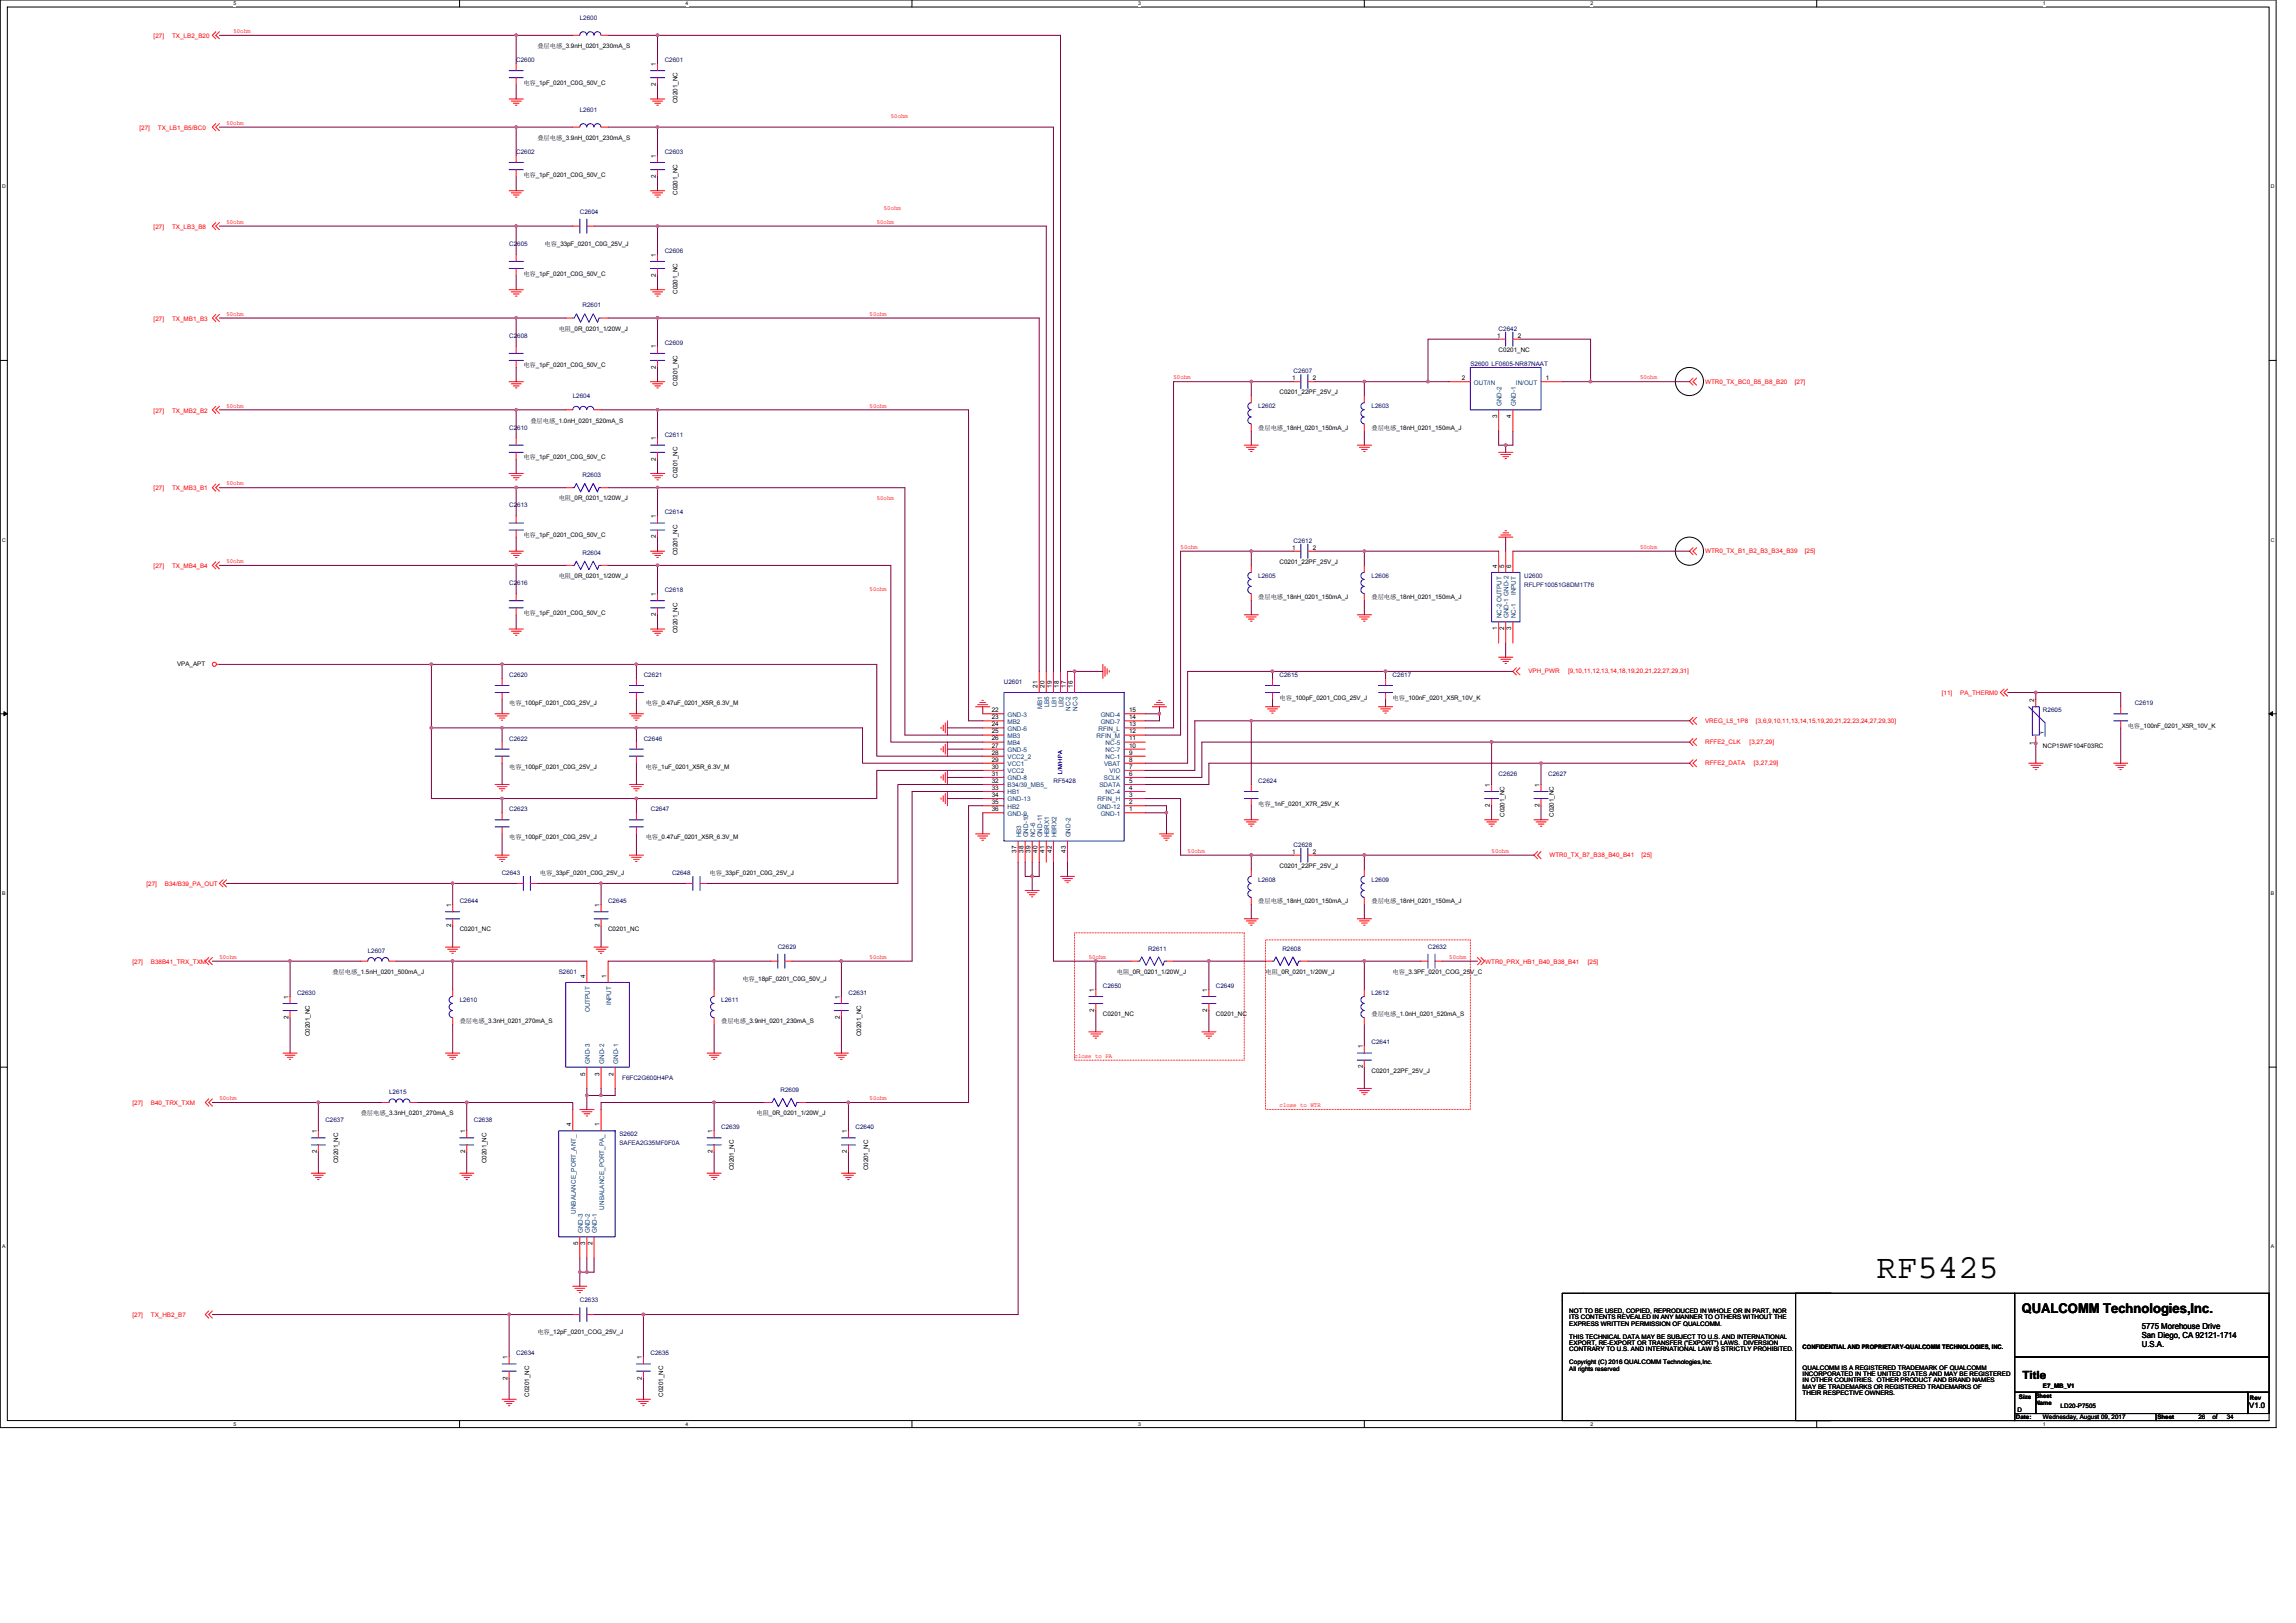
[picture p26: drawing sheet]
<svg xmlns="http://www.w3.org/2000/svg" width="297mm" height="210mm" viewBox="0 0 297 210" stroke-linecap="round" stroke-linejoin="round" font-family="sans-serif">
<defs><g id="words">
<text font-size="4.4" x="242.8" y="165.3">RF5425</text>
<text font-size="1.7" x="261.6" y="169.9">QUALCOMM Technologies,Inc.</text>
<text font-size="1.5" x="261.6" y="178.4">Title</text>
<g font-size="1.1">
<text x="277.1" y="172">5775 Morehouse Drive</text>
<text x="277.1" y="173.1">San Diego, CA 92121-1714</text>
<text x="277.1" y="174.2">U.S.A.</text>
</g>
<text font-size="1" x="291" y="182.2">V1.0</text>
<g font-size=".8" fill="#f00">
<text x="19.9" y="4.9">[27]</text>
<text x="22.3" y="4.9">TX_LB2_B20</text>
<text x="30.2" y="4.3">50ohm</text>
<text x="18.1" y="16.8">[27]</text>
<text x="20.4" y="16.8">TX_LB1_B5/BC0</text>
<text x="29.3" y="16.2">50ohm</text>
<text x="115.2" y="15.3">50ohm</text>
<text x="19.9" y="29.6">[27]</text>
<text x="22.3" y="29.6">TX_LB3_B8</text>
<text x="29.3" y="29">50ohm</text>
<text x="113.4" y="29">50ohm</text>
<text x="114.3" y="27.2">50ohm</text>
<text x="19.9" y="41.5">[27]</text>
<text x="22.3" y="41.5">TX_MB1_B3</text>
<text x="29.3" y="40.9">50ohm</text>
<text x="112.5" y="40.9">50ohm</text>
<text x="19.9" y="53.4">[27]</text>
<text x="22.3" y="53.4">TX_MB2_B2</text>
<text x="29.3" y="52.7">50ohm</text>
<text x="112.5" y="52.7">50ohm</text>
<text x="151.8" y="49.1">50ohm</text>
<text x="212.2" y="49.1">50ohm</text>
<text x="220.6" y="49.6">WTR0_TX_BC0_B5_B8_B20</text>
<text x="232.2" y="49.6">[27]</text>
<text x="19.9" y="63.4">[27]</text>
<text x="22.3" y="63.4">TX_MB3_B1</text>
<text x="29.3" y="62.8">50ohm</text>
<text x="113.4" y="64.6">50ohm</text>
<text x="152.7" y="71">50ohm</text>
<text x="212.2" y="71">50ohm</text>
<text x="220.6" y="71.6">WTR0_TX_B1_B2_B3_B34_B39</text>
<text x="233.5" y="71.6">[25]</text>
<text x="19.9" y="73.5">[27]</text>
<text x="22.3" y="73.5">TX_MB4_B4</text>
<text x="29.3" y="72.9">50ohm</text>
<text x="112.5" y="76.5">50ohm</text>
<text x="197.7" y="87.1">VPH_PWR</text>
<text x="202.9" y="87.1">[9,10,11,12,13,14,18,19,20,21,22,27,29,31]</text>
<text x="251.2" y="90">[11]</text>
<text x="253.6" y="90">PA_THERM0</text>
<text x="220.6" y="93.5">VREG_L5_1P8</text>
<text x="227.2" y="93.5">[3,6,9,10,11,13,14,15,19,20,21,22,23,24,27,29,30]</text>
<text x="220.6" y="96.3">RFFE2_CLK</text>
<text x="220.6" y="99">RFFE2_DATA</text>
<text x="226.4" y="96.3">[3,27,29]</text>
<text x="226.9" y="99">[3,27,29]</text>
<text x="153.6" y="110.4">50ohm</text>
<text x="193" y="110.4">50ohm</text>
<text x="200.5" y="110.9">WTR0_TX_B7_B38_B40_B41</text>
<text x="212.4" y="110.9">[25]</text>
<text x="19" y="114.7">[27]</text>
<text x="21.3" y="114.7">B34/B39_PA_OUT</text>
<text x="17.1" y="124.7">[27]</text>
<text x="19.5" y="124.7">B38B41_TRX_TXM</text>
<text x="28.4" y="124.1">50ohm</text>
<text x="112.5" y="124.1">50ohm</text>
<text x="140.9" y="124.1">50ohm</text>
<text x="187.5" y="124.1">50ohm</text>
<text x="192.1" y="124.7">WTR0_PRX_HB1_B40_B38_B41</text>
<text x="205.4" y="124.7">[25]</text>
<text x="139" y="136.9">close to PA</text>
<text x="17.1" y="143">[27]</text>
<text x="19.5" y="143">B40_TRX_TXM</text>
<text x="28.4" y="142.4">50ohm</text>
<text x="112.5" y="142.4">50ohm</text>
<text x="165.5" y="143.3">close to WTR</text>
<text x="17.1" y="170.4">[27]</text>
<text x="19.5" y="170.4">TX_HB2_B7</text>
</g>
<g font-size=".8" fill="#000080">
<text x="75" y="2.5">L2600</text>
<text x="66.8" y="8">C2600</text>
<text x="86" y="8">C2601</text>
<text x="75" y="14.4">L2601</text>
<text x="66.8" y="19.9">C2602</text>
<text x="86" y="19.9">C2603</text>
<text x="75" y="27.7">C2604</text>
<text x="65.9" y="31.8">C2605</text>
<text x="86" y="32.7">C2606</text>
<text x="75.4" y="39.8">R2601</text>
<text x="65.9" y="43.7">C2608</text>
<text x="86" y="44.6">C2609</text>
<text x="190.2" y="47.3">S2600 LF0605-NR87NAAT</text>
<text x="193.9" y="42.8">C2642</text>
<text x="74.1" y="51.5">L2604</text>
<text x="162.8" y="52.8">L2602</text>
<text x="167.4" y="48.3">C2607</text>
<text x="177.4" y="52.8">L2603</text>
<text x="65.9" y="55.6">C2610</text>
<text x="86" y="56.5">C2611</text>
<text x="65.9" y="65.6">C2613</text>
<text x="75.4" y="61.7">R2603</text>
<text x="75.4" y="71.8">R2604</text>
<text x="86" y="66.5">C2614</text>
<text x="167.4" y="70.2">C2612</text>
<text x="65.9" y="75.7">C2616</text>
<text x="86" y="76.6">C2618</text>
<text x="162.8" y="74.8">L2605</text>
<text x="177.4" y="74.8">L2606</text>
<text x="197.2" y="74.8">U2600</text>
<text x="197.2" y="75.9">RFLPF10051G8DM1T76</text>
<text x="65.9" y="87.6">C2620</text>
<text x="83.3" y="87.6">C2621</text>
<text x="129.9" y="88.5">U2601</text>
<text x="165.5" y="87.6">C2615</text>
<text x="180.2" y="87.6">C2617</text>
<text x="65.9" y="95.8">C2622</text>
<text x="83.3" y="95.8">C2646</text>
<text x="264.3" y="92.2">R2605</text>
<text x="276.2" y="91.2">C2619</text>
<text x="136.3" y="101.3">RF5428</text>
<text x="162.8" y="101.3">C2624</text>
<text x="193.9" y="100.4">C2626</text>
<text x="200.3" y="100.4">C2627</text>
<text x="65.9" y="105">C2623</text>
<text x="84.2" y="105">C2647</text>
<text x="64.9" y="113.2">C2643</text>
<text x="86.9" y="113.2">C2648</text>
<text x="167.4" y="109.5">C2628</text>
<text x="59.5" y="116.8">C2644</text>
<text x="78.7" y="116.8">C2645</text>
<text x="162.8" y="114.1">L2608</text>
<text x="177.4" y="114.1">L2609</text>
<text x="47.6" y="123.3">L2607</text>
<text x="72.3" y="126">S2601</text>
<text x="100.6" y="122.8">C2629</text>
<text x="148.5" y="123">R2611</text>
<text x="165.9" y="123">R2608</text>
<text x="184.7" y="122.8">C2632</text>
<text x="38.4" y="128.7">C2630</text>
<text x="59.5" y="129.6">L2610</text>
<text x="93.3" y="129.6">L2611</text>
<text x="109.8" y="128.7">C2631</text>
<text x="142.7" y="127.8">C2650</text>
<text x="157.3" y="127.8">C2649</text>
<text x="177.4" y="128.7">L2612</text>
<text x="177.4" y="135.1">C2641</text>
<text x="50.3" y="141.5">L2615</text>
<text x="80.5" y="139.7">F6FC2G600H4PA</text>
<text x="101" y="141.3">R2609</text>
<text x="42.1" y="145.2">C2637</text>
<text x="61.3" y="145.2">C2638</text>
<text x="80.1" y="147">S2602</text>
<text x="80.1" y="148.1">SAFEA2G35MF0F0A</text>
<text x="93.3" y="146.1">C2639</text>
<text x="110.7" y="146.1">C2640</text>
<text x="75" y="168.5">C2633</text>
<text x="66.8" y="175.4">C2634</text>
<text x="84.2" y="175.4">C2635</text>
</g>
<g font-size=".8">
<text x="67.7" y="11">电容_1pF_0201_C0G_50V_C</text>
<text x="69.5" y="6.2">叠层电感_3.9nH_0201_230mA_S</text>
<text x="84.9" y="11.1" transform="rotate(-90 84.9 11.1)">2</text>
<text x="84.9" y="8.5" transform="rotate(-90 84.9 8.5)">1</text>
<text x="87.6" y="13.4" transform="rotate(-90 87.6 13.4)">C0201_NC</text>
<text x="67.7" y="22.8">电容_1pF_0201_C0G_50V_C</text>
<text x="69.5" y="18.1">叠层电感_3.9nH_0201_230mA_S</text>
<text x="84.9" y="23" transform="rotate(-90 84.9 23)">2</text>
<text x="84.9" y="20.4" transform="rotate(-90 84.9 20.4)">1</text>
<text x="87.6" y="25.2" transform="rotate(-90 87.6 25.2)">C0201_NC</text>
<text x="67.7" y="35.6">电容_1pF_0201_C0G_50V_C</text>
<text x="70.4" y="31.8">电容_33pF_0201_C0G_25V_J</text>
<text x="84.9" y="35.8" transform="rotate(-90 84.9 35.8)">2</text>
<text x="84.9" y="33.2" transform="rotate(-90 84.9 33.2)">1</text>
<text x="87.6" y="38" transform="rotate(-90 87.6 38)">C0201_NC</text>
<text x="67.7" y="47.5">电容_1pF_0201_C0G_50V_C</text>
<text x="72.3" y="42.8">电阻_0R_0201_1/20W_J</text>
<text x="84.9" y="47.7" transform="rotate(-90 84.9 47.7)">2</text>
<text x="84.9" y="45.1" transform="rotate(-90 84.9 45.1)">1</text>
<text x="193.7" y="43.7">1</text>
<text x="193.9" y="45.5">C0201_NC</text>
<text x="196.4" y="43.7">2</text>
<text x="87.6" y="49.9" transform="rotate(-90 87.6 49.9)">C0201_NC</text>
<text x="165.5" y="51">C0201_22PF_25V_J</text>
<text x="167.2" y="49.2">1</text>
<text x="169.8" y="49.2">2</text>
<text x="189.1" y="49.2">2</text>
<text x="200" y="49.2">1</text>
<text x="67.7" y="59.4">电容_1pF_0201_C0G_50V_C</text>
<text x="68.6" y="54.7">叠层电感_1.0nH_0201_520mA_S</text>
<text x="84.9" y="59.6" transform="rotate(-90 84.9 59.6)">2</text>
<text x="84.9" y="57" transform="rotate(-90 84.9 57)">1</text>
<text x="162.8" y="55.6">叠层电感_18nH_0201_150mA_J</text>
<text x="177.4" y="55.6">叠层电感_18nH_0201_150mA_J</text>
<text x="193.7" y="54.1" transform="rotate(-90 193.7 54.1)">3</text>
<text x="195.5" y="54.1" transform="rotate(-90 195.5 54.1)">4</text>
<text x="72.3" y="64.7">电阻_0R_0201_1/20W_J</text>
<text x="87.6" y="61.8" transform="rotate(-90 87.6 61.8)">C0201_NC</text>
<text x="67.7" y="69.5">电容_1pF_0201_C0G_50V_C</text>
<text x="84.9" y="69.7" transform="rotate(-90 84.9 69.7)">2</text>
<text x="84.9" y="67" transform="rotate(-90 84.9 67)">1</text>
<text x="87.6" y="71.9" transform="rotate(-90 87.6 71.9)">C0201_NC</text>
<text x="167.2" y="71.1">1</text>
<text x="169.8" y="71.1">2</text>
<text x="72.3" y="74.8">电阻_0R_0201_1/20W_J</text>
<text x="84.9" y="77.1" transform="rotate(-90 84.9 77.1)">1</text>
<text x="162.8" y="77.5">叠层电感_18nH_0201_150mA_J</text>
<text x="165.5" y="73">C0201_22PF_25V_J</text>
<text x="177.4" y="77.5">叠层电感_18nH_0201_150mA_J</text>
<text x="193.7" y="73.4" transform="rotate(-90 193.7 73.4)">4</text>
<text x="194.6" y="73.4" transform="rotate(-90 194.6 73.4)">5</text>
<text x="195.5" y="73.4" transform="rotate(-90 195.5 73.4)">6</text>
<text x="67.7" y="79.5">电容_1pF_0201_C0G_50V_C</text>
<text x="84.9" y="79.7" transform="rotate(-90 84.9 79.7)">2</text>
<text x="87.6" y="81.9" transform="rotate(-90 87.6 81.9)">C0201_NC</text>
<text x="193.7" y="81.5" transform="rotate(-90 193.7 81.5)">1</text>
<text x="194.6" y="81.5" transform="rotate(-90 194.6 81.5)">2</text>
<text x="195.5" y="81.5" transform="rotate(-90 195.5 81.5)">3</text>
<text x="22.9" y="86.1">VPA_APT</text>
<text x="134.2" y="89" transform="rotate(-90 134.2 89)">21</text>
<text x="135.1" y="89" transform="rotate(-90 135.1 89)">20</text>
<text x="136.1" y="89" transform="rotate(-90 136.1 89)">19</text>
<text x="137" y="89" transform="rotate(-90 137 89)">18</text>
<text x="137.9" y="89" transform="rotate(-90 137.9 89)">17</text>
<text x="138.8" y="89" transform="rotate(-90 138.8 89)">16</text>
<text x="65.9" y="91.2">电容_100pF_0201_C0G_25V_J</text>
<text x="83.5" y="91.2">电容_0.47uF_0201_X5R_6.3V_M</text>
<text x="128.3" y="92.1">22</text>
<text x="128.3" y="93">23</text>
<text x="128.3" y="94">24</text>
<text x="128.3" y="94.9">25</text>
<text x="128.3" y="95.8">26</text>
<text x="146.1" y="95.8">11</text>
<text x="146.1" y="94">13</text>
<text x="146.1" y="93">14</text>
<text x="146.1" y="92.1">15</text>
<text x="146.1" y="94.9">12</text>
<text x="165.5" y="90.5">电容_100pF_0201_C0G_25V_J</text>
<text x="180.2" y="90.5">电容_100nF_0201_X5R_10V_K</text>
<text x="263.2" y="90.8" transform="rotate(-90 263.2 90.8)">2</text>
<text x="275.3" y="94.2">电容_100nF_0201_X5R_10V_K</text>
<text x="65.9" y="99.5">电容_100pF_0201_C0G_25V_J</text>
<text x="83.5" y="99.5">电容_1uF_0201_X5R_6.3V_M</text>
<text x="128.3" y="96.7">27</text>
<text x="128.3" y="97.6">28</text>
<text x="128.3" y="98.5">29</text>
<text x="128.3" y="99.5">30</text>
<text x="128.3" y="100.4">31</text>
<text x="128.3" y="101.3">32</text>
<text x="146.1" y="101.3">5</text>
<text x="146.1" y="97.6">9</text>
<text x="146.1" y="96.7">10</text>
<text x="146.1" y="98.5">8</text>
<text x="146.1" y="100.4">6</text>
<text x="146.1" y="99.5">7</text>
<text x="192.8" y="101.8" transform="rotate(-90 192.8 101.8)">1</text>
<text x="199.2" y="101.8" transform="rotate(-90 199.2 101.8)">1</text>
<text x="263.2" y="96.4" transform="rotate(-90 263.2 96.4)">1</text>
<text x="264.3" y="96.7">NCP15WF104F03RC</text>
<text x="128.3" y="102.2">33</text>
<text x="128.3" y="103.1">34</text>
<text x="128.3" y="104">35</text>
<text x="128.3" y="104.9">36</text>
<text x="146.1" y="103.1">3</text>
<text x="146.1" y="102.2">4</text>
<text x="146.1" y="104.9">1</text>
<text x="146.1" y="104">2</text>
<text x="162.8" y="104.2">电容_1nF_0201_X7R_25V_K</text>
<text x="192.8" y="104.4" transform="rotate(-90 192.8 104.4)">2</text>
<text x="194.6" y="105.7" transform="rotate(-90 194.6 105.7)">C0201_NC</text>
<text x="199.2" y="104.4" transform="rotate(-90 199.2 104.4)">2</text>
<text x="201" y="105.7" transform="rotate(-90 201 105.7)">C0201_NC</text>
<text x="65.9" y="108.6">电容_100pF_0201_C0G_25V_J</text>
<text x="69.8" y="113.2">电容_33pF_0201_C0G_25V_J</text>
<text x="83.5" y="108.6">电容_0.47uF_0201_X5R_6.3V_M</text>
<text x="91.8" y="113.2">电容_33pF_0201_C0G_25V_J</text>
<text x="131.5" y="110.3" transform="rotate(-90 131.5 110.3)">37</text>
<text x="132.4" y="110.3" transform="rotate(-90 132.4 110.3)">38</text>
<text x="133.3" y="110.3" transform="rotate(-90 133.3 110.3)">39</text>
<text x="134.2" y="110.3" transform="rotate(-90 134.2 110.3)">40</text>
<text x="135.1" y="110.3" transform="rotate(-90 135.1 110.3)">41</text>
<text x="136.1" y="110.3" transform="rotate(-90 136.1 110.3)">42</text>
<text x="137.9" y="110.3" transform="rotate(-90 137.9 110.3)">43</text>
<text x="165.5" y="112.3">C0201_22PF_25V_J</text>
<text x="167.2" y="110.4">1</text>
<text x="169.8" y="110.4">2</text>
<text x="58.4" y="120" transform="rotate(-90 58.4 120)">2</text>
<text x="58.4" y="117.3" transform="rotate(-90 58.4 117.3)">1</text>
<text x="77.6" y="120" transform="rotate(-90 77.6 120)">2</text>
<text x="77.6" y="117.3" transform="rotate(-90 77.6 117.3)">1</text>
<text x="162.8" y="116.8">叠层电感_18nH_0201_150mA_J</text>
<text x="177.4" y="116.8">叠层电感_18nH_0201_150mA_J</text>
<text x="43" y="126">叠层电感_1.5nH_0201_500mA_J</text>
<text x="59.5" y="120.5">C0201_NC</text>
<text x="78.7" y="120.5">C0201_NC</text>
<text x="144.5" y="126">电阻_0R_0201_1/20W_J</text>
<text x="163.7" y="126">电阻_0R_0201_1/20W_J</text>
<text x="180.2" y="126">电容_3.3PF_0201_COG_25V_C</text>
<text x="37.3" y="131.8" transform="rotate(-90 37.3 131.8)">2</text>
<text x="37.3" y="129.2" transform="rotate(-90 37.3 129.2)">1</text>
<text x="75.7" y="126.5" transform="rotate(-90 75.7 126.5)">4</text>
<text x="78.5" y="126.5" transform="rotate(-90 78.5 126.5)">1</text>
<text x="96.1" y="126.9">电容_18pF_0201_C0G_50V_J</text>
<text x="108.6" y="131.8" transform="rotate(-90 108.6 131.8)">2</text>
<text x="108.6" y="129.2" transform="rotate(-90 108.6 129.2)">1</text>
<text x="141.6" y="130.9" transform="rotate(-90 141.6 130.9)">2</text>
<text x="141.6" y="128.3" transform="rotate(-90 141.6 128.3)">1</text>
<text x="142.7" y="131.5">C0201_NC</text>
<text x="156.2" y="130.9" transform="rotate(-90 156.2 130.9)">2</text>
<text x="156.2" y="128.3" transform="rotate(-90 156.2 128.3)">1</text>
<text x="157.3" y="131.5">C0201_NC</text>
<text x="177.4" y="131.5">叠层电感_1.0nH_0201_520mA_S</text>
<text x="40.1" y="134" transform="rotate(-90 40.1 134)">C0201_NC</text>
<text x="59.5" y="132.4">叠层电感_3.3nH_0201_270mA_S</text>
<text x="93.3" y="132.4">叠层电感_3.9nH_0201_230mA_S</text>
<text x="111.4" y="134" transform="rotate(-90 111.4 134)">C0201_NC</text>
<text x="176.3" y="135.6" transform="rotate(-90 176.3 135.6)">1</text>
<text x="75.7" y="139.1" transform="rotate(-90 75.7 139.1)">5</text>
<text x="77.6" y="139.1" transform="rotate(-90 77.6 139.1)">3</text>
<text x="79.4" y="139.1" transform="rotate(-90 79.4 139.1)">2</text>
<text x="176.3" y="138.2" transform="rotate(-90 176.3 138.2)">2</text>
<text x="177.4" y="138.8">C0201_22PF_25V_J</text>
<text x="41" y="149.2" transform="rotate(-90 41 149.2)">2</text>
<text x="41" y="146.6" transform="rotate(-90 41 146.6)">1</text>
<text x="46.7" y="144.3">叠层电感_3.3nH_0201_270mA_S</text>
<text x="60.2" y="149.2" transform="rotate(-90 60.2 149.2)">2</text>
<text x="60.2" y="146.6" transform="rotate(-90 60.2 146.6)">1</text>
<text x="73.9" y="145.7" transform="rotate(-90 73.9 145.7)">4</text>
<text x="77.6" y="145.7" transform="rotate(-90 77.6 145.7)">1</text>
<text x="92.2" y="149.2" transform="rotate(-90 92.2 149.2)">2</text>
<text x="92.2" y="146.6" transform="rotate(-90 92.2 146.6)">1</text>
<text x="97.9" y="144.3">电阻_0R_0201_1/20W_J</text>
<text x="109.6" y="149.2" transform="rotate(-90 109.6 149.2)">2</text>
<text x="109.6" y="146.6" transform="rotate(-90 109.6 146.6)">1</text>
<text x="43.7" y="150.5" transform="rotate(-90 43.7 150.5)">C0201_NC</text>
<text x="62.9" y="150.5" transform="rotate(-90 62.9 150.5)">C0201_NC</text>
<text x="95" y="151.4" transform="rotate(-90 95 151.4)">C0201_NC</text>
<text x="112.3" y="151.4" transform="rotate(-90 112.3 151.4)">C0201_NC</text>
<text x="74.8" y="161.1" transform="rotate(-90 74.8 161.1)">5</text>
<text x="75.7" y="161.1" transform="rotate(-90 75.7 161.1)">3</text>
<text x="76.6" y="161.1" transform="rotate(-90 76.6 161.1)">2</text>
<text x="69.5" y="172.6">电容_12pF_0201_COG_25V_J</text>
<text x="203" y="169.9">NOT TO BE USED, COPIED, REPRODUCED IN WHOLE OR IN PART, NOR</text>
<text x="203" y="170.7">ITS CONTENTS REVEALED IN ANY MANNER TO OTHERS WITHOUT THE</text>
<text x="203" y="171.5">EXPRESS WRITTEN PERMISSION OF QUALCOMM.</text>
<text x="203" y="173.2">THIS TECHNICAL DATA MAY BE SUBJECT TO U.S. AND INTERNATIONAL</text>
<text x="65.7" y="178.5" transform="rotate(-90 65.7 178.5)">2</text>
<text x="65.7" y="175.8" transform="rotate(-90 65.7 175.8)">1</text>
<text x="83" y="178.5" transform="rotate(-90 83 178.5)">2</text>
<text x="83" y="175.8" transform="rotate(-90 83 175.8)">1</text>
<text x="203" y="174">EXPORT, RE-EXPORT OR TRANSFER (&quot;EXPORT&quot;) LAWS. DIVERSION</text>
<text x="203" y="174.8">CONTRARY TO U.S. AND INTERNATIONAL LAW IS STRICTLY PROHIBITED.</text>
<text x="203" y="176.5">Copyright (C) 2016 QUALCOMM Technologies,Inc.</text>
<text x="203" y="177.3">All rights reserved</text>
<text x="233.2" y="174.5">CONFIDENTIAL AND PROPRIETARY-QUALCOMM TECHNOLOGIES, INC.</text>
<text x="233.2" y="177.2">QUALCOMM IS A REGISTERED TRADEMARK OF QUALCOMM</text>
<text x="233.2" y="178">INCORPORATED IN THE UNITED STATES AND MAY BE REGISTERED</text>
<text x="233.2" y="178.8">IN OTHER COUNTRIES. OTHER PRODUCT AND BRAND NAMES</text>
<text x="233.2" y="179.7">MAY BE TRADEMARKS OR REGISTERED TRADEMARKS OF</text>
<text x="264.3" y="179.5">E7_MB_V1</text>
<text x="68.4" y="180.7" transform="rotate(-90 68.4 180.7)">C0201_NC</text>
<text x="85.8" y="180.7" transform="rotate(-90 85.8 180.7)">C0201_NC</text>
<text x="233.2" y="180.5">THEIR RESPECTIVE OWNERS.</text>
<text x="260.8" y="183.6">Date:</text>
<text x="261" y="182.7">D</text>
<text x="261.2" y="181">Size</text>
<text x="263.4" y="180.9">Sheet</text>
<text x="263.4" y="181.7">Name</text>
<text x="264.3" y="183.6">Wednesday, August 09, 2017</text>
<text x="266.6" y="182.2">LD20-P7505</text>
<text x="279.1" y="183.6">Sheet</text>
<text x="284.4" y="183.6">26</text>
<text x="286.2" y="183.6">of</text>
<text x="288.1" y="183.6">34</text>
<text x="291.1" y="181.1">Rev</text>
</g>
<g font-size=".8" fill="#004080">
<text x="190.7" y="49.8">OUT/IN</text>
<text x="194.3" y="52.6" transform="rotate(-90 194.3 52.6)">GND-2</text>
<text x="196.1" y="52.6" transform="rotate(-90 196.1 52.6)">GND-1</text>
<text x="196.1" y="49.8">IN/OUT</text>
<text x="196.1" y="77" transform="rotate(-90 196.1 77)">INPUT</text>
<text x="194.3" y="80" transform="rotate(-90 194.3 80)">NC-2 OUTPUT</text>
<text x="195.2" y="80" transform="rotate(-90 195.2 80)">GND-1 GND-2</text>
<text x="196.1" y="80" transform="rotate(-90 196.1 80)">NC-1</text>
<text x="130.3" y="92.7">GND-3</text>
<text x="130.3" y="93.6">MB2</text>
<text x="130.3" y="94.6">GND-6</text>
<text x="130.3" y="95.5">MB3</text>
<text x="134.8" y="91.7" transform="rotate(-90 134.8 91.7)">MB1</text>
<text x="135.7" y="91.5" transform="rotate(-90 135.7 91.5)">LB5</text>
<text x="136.7" y="91.5" transform="rotate(-90 136.7 91.5)">LB1</text>
<text x="137.6" y="91.5" transform="rotate(-90 137.6 91.5)">LB2</text>
<text x="138.5" y="92" transform="rotate(-90 138.5 92)">NC-2</text>
<text x="139.4" y="92" transform="rotate(-90 139.4 92)">NC-3</text>
<text x="141.9" y="95.5">RFIN_M</text>
<text x="142.1" y="94.6">RFIN_L</text>
<text x="142.4" y="93.6">GND-7</text>
<text x="142.4" y="92.7">GND-4</text>
<text x="130.3" y="96.4">MB4</text>
<text x="130.3" y="97.3">GND-5</text>
<text x="130.3" y="98.2">VCC2_2</text>
<text x="130.3" y="99.1">VCC1</text>
<text x="130.3" y="100.1">VCC2</text>
<text x="130.3" y="101">GND-8</text>
<text x="130.3" y="101.9">B34/39_MB5_</text>
<text x="142.2" y="101.9">SDATA</text>
<text x="142.8" y="101">SCLK</text>
<text x="142.8" y="99.1">VBAT</text>
<text x="143" y="98.2">NC-1</text>
<text x="143" y="97.3">NC-7</text>
<text x="143" y="96.4">NC-5</text>
<text x="143.5" y="100.1">VIO</text>
<text x="130.3" y="102.8">HB1</text>
<text x="130.3" y="103.7">GND-13</text>
<text x="130.3" y="104.6">HB2</text>
<text x="130.3" y="105.5">GND-9</text>
<text x="141.9" y="104.6">GND-12</text>
<text x="142" y="103.7">RFIN_H</text>
<text x="142.4" y="105.5">GND-1</text>
<text x="143" y="102.8">NC-4</text>
<text x="132.1" y="108.4" transform="rotate(-90 132.1 108.4)">HB3</text>
<text x="133" y="108.4" transform="rotate(-90 133 108.4)">GND-10</text>
<text x="133.9" y="108.4" transform="rotate(-90 133.9 108.4)">NC-6</text>
<text x="134.8" y="108.4" transform="rotate(-90 134.8 108.4)">GND-11</text>
<text x="135.7" y="108.4" transform="rotate(-90 135.7 108.4)">HBRX1</text>
<text x="136.7" y="108.4" transform="rotate(-90 136.7 108.4)">HBRX2</text>
<text x="138.5" y="108.4" transform="rotate(-90 138.5 108.4)">GND-2</text>
<text x="76.3" y="131" transform="rotate(-90 76.3 131)">OUTPUT</text>
<text x="79.1" y="130" transform="rotate(-90 79.1 130)">INPUT</text>
<text x="76.3" y="137.6" transform="rotate(-90 76.3 137.6)">GND-3</text>
<text x="78.1" y="137.6" transform="rotate(-90 78.1 137.6)">GND-2</text>
<text x="80" y="137.6" transform="rotate(-90 80 137.6)">GND-1</text>
<text x="74.5" y="157.1" transform="rotate(-90 74.5 157.1)">UNBALANCE_PORT_ANT_</text>
<text x="75.4" y="159.6" transform="rotate(-90 75.4 159.6)">GND-3</text>
<text x="76.3" y="159.6" transform="rotate(-90 76.3 159.6)">GND-2</text>
<text x="77.2" y="159.6" transform="rotate(-90 77.2 159.6)">GND-1</text>
<text x="78.1" y="156.5" transform="rotate(-90 78.1 156.5)">UNBALANCE_PORT_PA_</text>
</g>
<g font-size=".7">
<text x="30.2" y=".7">5</text>
<text x="88.7" y=".7">4</text>
<text x="147.2" y=".7">3</text>
<text x="205.8" y=".7">2</text>
<text x="264.3" y=".7">1</text>
<text x=".3" y="24.4">D</text>
<text x="293.8" y="24.4">D</text>
<text x=".3" y="70.1">C</text>
<text x="293.8" y="70.1">C</text>
<text x=".3" y="115.8">B</text>
<text x="293.8" y="115.8">B</text>
<text x=".3" y="161.5">A</text>
<text x="293.8" y="161.5">A</text>
<text x="30.2" y="184.5">5</text>
<text x="88.7" y="184.5">4</text>
<text x="147.2" y="184.5">3</text>
<text x="205.8" y="184.5">2</text>
<text x="264.3" y="184.5">1</text>
</g>
<text font-size=".7" fill="#00f" x="137.4" y="100.1" transform="rotate(-90 137.4 100.1)">L/M/H PA</text>
<text font-size=".5" fill="#00f" x="264.4" y="95" transform="rotate(-90 264.4 95)">T</text>
</g></defs>
<path d="M0 0h294.5v184.7h-294.5zM.9 .9h292.7v182.9h-292.7z" fill="none" stroke="#000" stroke-width=".13"/>
<g fill="#fff">
<path d="M30.2 .1h.4v.7h-.4z"/>
<path d="M30.2 183.9h.4v.7h-.4z"/>
</g>
<path d="M59.5 0v.9M59.5 183.8v.9" fill="none" stroke="#000" stroke-width=".13"/>
<g fill="#fff">
<path d="M88.7 .1h.4v.7h-.4z"/>
<path d="M88.7 183.9h.4v.7h-.4z"/>
</g>
<path d="M118 0v.9M118 183.8v.9" fill="none" stroke="#000" stroke-width=".13"/>
<g fill="#fff">
<path d="M147.2 .1h.4v.7h-.4z"/>
<path d="M147.2 183.9h.4v.7h-.4z"/>
</g>
<path d="M176.5 0v.9M176.5 183.8v.9" fill="none" stroke="#000" stroke-width=".13"/>
<g fill="#fff">
<path d="M205.8 .1h.3v.7h-.3z"/>
<path d="M205.8 183.9h.3v.7h-.3z"/>
</g>
<path d="M235 0v.9M235 183.8v.9" fill="none" stroke="#000" stroke-width=".13"/>
<g fill="#fff">
<path d="M264.3 .1h.3v.7h-.3z"/>
<path d="M264.3 183.9h.3v.7h-.3z"/>
<path d="M.3 23.8h.4v.7h-.4z"/>
<path d="M293.8 23.8h.5v.7h-.5z"/>
<path d="M.3 69.5h.4v.7h-.4z"/>
<path d="M293.8 69.5h.5v.7h-.5z"/>
</g>
<path d="M0 46.6h.9M293.6 46.6h.9" fill="none" stroke="#000" stroke-width=".13"/>
<g fill="#fff">
<path d="M.3 115.2h.4v.8h-.4z"/>
<path d="M293.8 115.2h.4v.8h-.4z"/>
</g>
<path d="M0 92.4h.9M293.6 92.4h.9" fill="none" stroke="#000" stroke-width=".13"/>
<path d="M.5 92.1l.4 .3-.4 .2zM293.6 92.4l.4-.3v.5z" fill="#000" stroke="#000" stroke-width=".13"/>
<g fill="#fff">
<path d="M.3 160.9h.4v.8h-.4z"/>
<path d="M293.8 160.9h.4v.8h-.4z"/>
</g>
<g fill="none" stroke="#000" stroke-width=".13">
<path d="M0 138.1h.9M293.6 138.1h.9M232.3 167.3h28.3v16.5h-28.3zM236.9 167.3h-34.8v16.5h34.8M260.6 167.3h33v8.3h-33zM260.6 175.6h33v4.5h-33zM260.6 180.1h2.8v2.8h-2.8zM260.6 182.9h18.3v.9h-18.3zM263.4 180.1h27.4v2.8h-27.4zM278.9 183.8h14.7M290.8 180.1h2.8v2.8h-2.8z"/>
<circle cx="218.6" cy="49.4" r="1.82"/>
<circle cx="218.6" cy="71.3" r="1.82"/>
</g>
<g fill="none" stroke="#f00" stroke-width=".13">
<path d="M27.9 16l-.4 .4 .4 .5M27.9 4.1l-.4 .5 .4 .4M28.4 16l-.5 .4 .5 .5M28.4 4.1l-.5 .5 .5 .4M65.9 12.8h1.8M66.1 13.1h1.3M66.4 13.4h.8M66.7 13.6h.2M66.8 8.2v.9M66.8 10.1v.9M74.1 4.6h.9M74.1 16.4h.9"/>
<path d="M77.8 4.6h.9M77.8 16.4h.9M84.2 12.8h1.8M84.4 13.1h1.3M84.7 13.4h.7M85 13.6h.2M85.1 8.2v.9M85.1 10.1v.9M27.9 28.8l-.4 .5 .4 .4M28.4 28.8l-.5 .5 .5 .4M65.9 37.5h1.8M65.9 24.7h1.8"/>
<path d="M66.1 37.8h1.3M66.1 25h1.3M66.4 38h.8M66.4 25.2h.8M66.7 38.3h.2M66.7 25.5h.2M66.8 20.1v.9M66.8 21.9v1M66.8 32.9v.9M66.8 34.7v1M74.1 29.3h.9M75.9 29.3h1"/>
<path d="M84.2 37.5h1.8M84.2 24.7h1.8M84.4 37.8h1.3M84.4 25h1.3M84.7 38h.7M84.7 25.2h.7M85 38.3h.2M85 25.5h.2M85.1 32.9v.9M85.1 34.7v1M85.1 20.1v.9M85.1 21.9v1"/>
<path d="M27.9 52.6l-.4 .4 .4 .5M27.9 40.7l-.4 .4 .4 .5M28.4 52.6l-.5 .4 .5 .5M28.4 40.7l-.5 .4 .5 .5M65.9 49.4h1.8M66.1 49.7h1.3M66.4 49.9h.8M66.7 50.2h.2M66.8 56.7v.9M66.8 58.5v.9M66.8 44.8v.9M66.8 46.6v.9"/>
<path d="M73.2 41.1h.9M73.2 53h.9M76.9 53h.9M77.8 41.1h.9M84.2 49.4h1.8M84.4 49.7h1.3M84.7 49.9h.7M85 50.2h.2M85.1 44.8v.9M85.1 46.6v.9M85.1 56.7v.9M85.1 58.5v.9"/>
<path d="M161 57.6h1.8M161.2 57.9h1.3M161.5 58.1h.7M161.8 58.4h.2M161.9 54.9v.9M161.9 51.2v.9M167.4 49.4h.9M169.2 49.4h.9M175.6 57.6h1.8M175.9 57.9h1.3M176.1 58.1h.8M176.4 58.4h.2"/>
<path d="M176.5 54.9v.9M176.5 51.2v.9M187.5 49.4h2.7M193.9 58.5h1.8M193.9 53v2.8M193.9 43.9h.9M194.2 58.8h1.2M194.4 59.1h.8M194.7 59.3h.2M195.7 53v2.8M195.7 43.9h.9M199.4 49.4h2.7"/>
<path d="M219 48.9l-.4 .5 .4 .4M219.5 48.9l-.5 .5 .5 .4M27.9 72.7l-.4 .5 .4 .4M27.9 62.6l-.4 .5 .4 .4M28.4 72.7l-.5 .5 .5 .4M28.4 62.6l-.5 .5 .5 .4M65.9 71.3h1.8M65.9 61.3h1.8M66.1 71.6h1.3M66.1 61.5h1.3M66.4 71.9h.8M66.4 61.8h.8"/>
<path d="M66.7 72.1h.2M66.7 62.1h.2M66.8 66.7v1M66.8 68.6v.9M66.8 76.8v.9M66.8 78.6v.9M73.2 73.2h.9M73.2 63.1h.9M77.8 73.2h.9M77.8 63.1h.9M84.2 71.3h1.8M84.2 61.3h1.8"/>
<path d="M84.4 71.6h1.3M84.4 61.5h1.3M84.7 71.9h.7M84.7 61.8h.7M85 72.1h.2M85 62.1h.2M85.1 76.8v.9M85.1 78.6v.9M85.1 66.7v1M85.1 68.6v.9M161 79.5h1.8M161.2 79.8h1.3"/>
<path d="M161.9 76.8v.9M161.9 73.2v.9M167.4 71.3h.9M169.2 71.3h.9M175.6 79.5h1.8M175.9 79.8h1.3M176.5 76.8v.9M176.5 73.2v.9M193.9 71.3v2.8M193.9 69.5h1.8M194.2 69.2h1.2M194.4 68.9h.8"/>
<path d="M194.7 68.7h.2M194.8 71.3v2.8M195.7 71.3v2.8M219 70.9l-.4 .4 .4 .5M219.5 70.9l-.5 .4 .5 .5M28 86h.4M64 92.4h1.9M64.3 92.6h1.3M64.6 92.9h.7M64.9 93.2h.1M65 96v.9M65 97.8v.9"/>
<path d="M65 87.8v.9M65 89.6v.9M65.9 81.4h1.8M66.1 81.7h1.3M66.4 81.9h.8M66.7 82.2h.2M81.4 92.4h1.8M81.7 92.6h1.3M82 92.9h.7M82.2 93.2h.2M82.3 89.6v.9M82.3 87.8v.9"/>
<path d="M82.3 97.8v.9M82.3 96v.9M84.2 81.4h1.8M84.4 81.7h1.3M84.7 81.9h.7M85 82.2h.2M121.7 96.8v.2M121.7 94.1v.2M122 96.6v.7M122 93.8v.8M122.3 99.9v1.3M122.3 96.3v1.3"/>
<path d="M122.3 93.5v1.3M122.6 99.7v1.8M122.6 96v1.8M122.6 93.3v1.8M126.2 91.4h1.9M126.5 91.2h1.3M126.8 90.9h.7M127 90.6h.2M127.1 92.4h2.8M127.1 93.3h2.8M127.1 94.2h2.8M127.1 95.1h2.8"/>
<path d="M127.1 96h2.8M127.1 96.9h2.8M127.1 97.8h2.8M127.1 98.7h2.8M127.1 99.7h2.8M134.4 86.9v2.7M135.4 86.9v2.7M136.3 86.9v2.7M137.2 86.9v2.7M138.1 86.9v2.7M139 86.9v2.7M142.7 86v1.8"/>
<path d="M143 86.2v1.3M143.2 86.5v.7M143.5 86.8v.2M145.4 99.7h2.8M145.4 98.7h2.8M145.4 97.8h2.8M145.4 96.9h2.8M145.4 96h2.8M145.4 95.1h2.8M145.4 94.2h2.8M145.4 93.3h2.8M145.4 92.4h2.8"/>
<path d="M149.1 91.4h1.8M149.3 91.2h1.3M149.6 90.9h.8M149.9 90.6h.2M161.5 80.1h.7M161.8 80.4h.2M163.7 91.4h1.8M164 91.7h1.3M164.3 92h.7M164.5 92.3h.2M164.6 87.8v.9M164.6 89.6v.9"/>
<path d="M176.1 80.1h.8M176.4 80.4h.2M178.3 91.4h1.9M178.6 91.7h1.3M178.9 92h.7M179.2 92.3h.1M179.3 87.8v.9M179.3 89.6v.9M193.9 85h1.8M193.9 80.5v2.7M194.2 85.3h1.2M194.4 85.6h.8"/>
<path d="M194.7 85.9h.2M194.8 80.5v2.7M195.7 80.5v2.7M196.2 86.4l-.5 .5 .5 .4M196.6 86.4l-.4 .5 .4 .4M219 92.8l-.4 .5 .4 .4M219 95.5l-.4 .5 .4 .5M219 98.3l-.4 .4 .4 .5M219.5 92.8l-.5 .5 .5 .4M219.5 95.5l-.5 .5 .5 .5M219.5 98.3l-.5 .4 .5 .5M259.3 89.2l-.5 .4 .5 .5"/>
<path d="M259.7 89.2l-.4 .4 .4 .5M262.5 98.7h1.8M262.7 99h1.3M263 99.3h.8M263.3 99.6h.2M263.4 95.3v.9M263.4 90.5v.9M273.4 98.7h1.9M273.7 99h1.3M274 99.3h.7M274.3 99.6h.1M274.4 91.4v1"/>
<path d="M274.4 93.3v.9M28.8 113.8l-.4 .5 .4 .4M29.3 113.8l-.5 .5 .5 .4M58.6 117v1M58.6 118.9v.9M64 101.5h1.9M64 110.6h1.9M64.3 101.8h1.3M64.3 110.9h1.3M64.6 102h.7M64.6 111.2h.7M64.9 102.3h.1"/>
<path d="M64.9 111.5h.1M65 105.2v.9M65 107v.9M66.8 114.3h.9M68.6 114.3h.9M77.8 117v1M77.8 118.9v.9M81.4 110.6h1.8M81.4 101.5h1.8M81.7 110.9h1.3M81.7 101.8h1.3M82 111.2h.7"/>
<path d="M82 102h.7M82.2 111.5h.2M82.2 102.3h.2M82.3 105.2v.9M82.3 107v.9M88.7 114.3h.9M90.6 114.3h.9M121.7 103.2v.2M121.7 100.5v.2M122 103v.7M122 100.2v.7M122.3 102.7v1.3"/>
<path d="M122.6 102.4v1.8M126.2 107.9h1.9M126.5 108.2h1.3M126.8 108.4h.7M127 108.7h.2M127.1 100.6h2.8M127.1 101.5h2.8M127.1 102.4h2.8M127.1 103.3h2.8M127.1 104.2h2.8M127.1 105.2h2.8M131.7 108.8v2.7"/>
<path d="M132.6 115.2h1.8M132.6 108.8v2.7M132.9 115.5h1.3M133.2 115.8h.7M133.5 116h.1M133.5 108.8v2.7M134.4 108.8v2.7M135.4 108.8v2.7M136.3 108.8v2.7M137.2 113.4h1.8M137.5 113.7h1.2M137.7 113.9h.8"/>
<path d="M138 114.2h.2M138.1 108.8v2.7M145.4 105.2h2.8M145.4 104.2h2.8M145.4 103.3h2.8M145.4 102.4h2.8M145.4 101.5h2.8M145.4 100.6h2.8M150 107.9h1.8M150.3 108.2h1.3M150.6 108.4h.7M150.8 108.7h.2"/>
<path d="M161 106.1h1.8M161 118.9h1.8M161.2 106.3h1.3M161.2 119.1h1.3M161.5 106.6h.7M161.5 119.4h.7M161.8 106.9h.2M161.8 119.7h.2M161.9 101.5v.9M161.9 103.3v.9M161.9 116.1v.9M161.9 112.5v.9"/>
<path d="M167.4 110.6h.9M169.2 110.6h.9M175.6 118.9h1.8M175.9 119.1h1.3M176.1 119.4h.8M176.4 119.7h.2M176.5 116.1v.9M176.5 112.5v.9M192.1 106.1h1.8M192.3 106.3h1.3M192.6 106.6h.7M192.9 106.9h.2"/>
<path d="M193 101.5v.9M193 103.3v.9M198.5 106.1h1.8M198.7 106.3h1.3M198.9 110.2l-.4 .4 .4 .5M199 106.6h.7M199.3 106.9h.2M199.4 101.5v.9M199.4 103.3v.9M199.4 110.2l-.5 .4 .5 .5M27 123.9l-.4 .5 .4 .4M27.5 123.9l-.5 .5 .5 .4"/>
<path d="M36.6 136.2h1.8M36.9 136.5h1.3M37.2 136.8h.7M37.4 137.1h.2M37.5 128.9v.9M37.5 130.7v1M46.7 124.4h.9M50.3 124.4h.9M57.6 136.2h1.9M57.6 122.5h1.9M57.9 136.5h1.3M57.9 122.8h1.3"/>
<path d="M58.2 136.8h.7M58.2 123.1h.7M58.5 137.1h.1M58.5 123.3h.1M58.6 131.7v.9M58.6 128v.9M75.9 124.4v2.7M75.9 138.1v2.7M76.9 122.5h1.8M77.1 122.8h1.3M77.4 123.1h.7M77.7 123.3h.1"/>
<path d="M77.8 138.1v2.7M78.7 124.4v2.7M79.6 138.1v2.7M91.5 136.2h1.8M91.8 136.5h1.2M92 136.8h.7M92.3 137.1h.2M92.4 131.7v.9M92.4 128v.9M99.7 124.4h.9M101.5 124.4h.9M107.9 136.2h1.9"/>
<path d="M108.2 136.5h1.3M108.5 136.8h.7M108.8 137.1h.1M108.9 128.9v.9M108.9 130.7v1M139 120.7h22v16.5h-22zM140.9 133.5h1.8M141.1 133.8h1.3M141.4 134h.7M141.7 134.3h.2M141.8 128v.9M141.8 129.8v.9"/>
<path d="M146.3 124.4h1M150.9 124.4h.9M155.5 133.5h1.8M155.8 133.8h1.2M156 134h.8M156.3 134.3h.2M156.4 128v.9M156.4 129.8v.9M163.7 124.4h.9M163.7 121.6h26.5v22h-26.5zM168.3 124.4h.9M176.5 135.3v.9"/>
<path d="M176.5 137.2v.9M176.5 131.7v.9M176.5 128v.9M183.8 124.4h.9M185.6 124.4h1M191.2 123.9l.4 .5-.4 .4M191.6 123.9l.5 .5-.5 .4M27 142.2l-.4 .4 .4 .5M27.5 142.2l-.5 .4 .5 .5M40.3 151.8h1.8M40.6 152.1h1.2M40.8 152.3h.7"/>
<path d="M41.1 152.6h.2M41.2 146.3v.9M41.2 148.1v.9M49.4 142.6h.9M53.1 142.6h.9M59.5 151.8h1.8M59.8 152.1h1.2M60 152.3h.7M60.3 152.6h.2M60.4 146.3v.9M60.4 148.1v.9M74.1 143.6v2.7"/>
<path d="M75 143.6h1.9M75.3 143.8h1.3M75.6 144.1h.7M75.8 144.4h.2M77.8 143.6v2.7M91.5 151.8h1.8M91.8 152.1h1.2M92 152.3h.7M92.3 152.6h.2M92.4 146.3v.9M92.4 148.1v.9M98.8 142.6h.9"/>
<path d="M103.4 142.6h.9M108.9 151.8h1.8M109.1 152.1h1.3M109.4 152.3h.7M109.7 152.6h.2M109.8 146.3v.9M109.8 148.1v.9M175.6 140.8h1.8M175.9 141.1h1.3M176.1 141.4h.8M176.4 141.6h.2M27 169.6l-.4 .5 .4 .4"/>
<path d="M27.5 169.6l-.5 .5 .5 .4M65.9 175.6v.9M65.9 177.4v.9M74.1 166.4h1.8M74.1 170.1h.9M74.4 166.7h1.2M74.7 167h.7M74.9 167.2h.2M75 160v2.8M75.9 170.1h1M75.9 160v2.8M76.9 160v2.8"/>
<path d="M83.2 175.6v.9M83.2 177.4v.9M65 181h1.8M65.2 181.3h1.3M65.5 181.6h.7M65.8 181.9h.2M82.3 181h1.9M82.6 181.3h1.3M82.9 181.6h.7M83.2 181.9h.1"/>
<circle cx="27.7" cy="85.9" r=".27"/>
</g>
<g fill="none" stroke="#00f" stroke-width=".13">
<path d="M65.9 9.1h1.8M65.9 10.1h1.8M66.8 9.1h.1M66.8 10.1h.1M75 4.6h.1M75 16.4h.1M75 4.6a.44 .44 0 0 1 .5-.5 .44 .44 0 0 1 .4 .5 .47 .47 0 0 1 .5-.5 .47 .47 0 0 1 .4 .5 .46 .46 0 0 1 .5-.5 .46 .46 0 0 1 .4 .5M75 16.4a.45 .45 0 0 1 .5-.4 .45 .45 0 0 1 .4 .4 .47 .47 0 0 1 .5-.4 .47 .47 0 0 1 .4 .4 .46 .46 0 0 1 .5-.4 .46 .46 0 0 1 .4 .4M77.8 4.6h.1M77.8 16.4h.1M84.2 9.1h1.8M84.2 10.1h1.8"/>
<path d="M85.1 9.1h.1M85.1 10.1h.1M65.9 21h1.8M65.9 21.9h1.8M65.9 33.8h1.8M65.9 34.7h1.8M66.8 21h.1M66.8 21.9h.1M66.8 33.8h.1M66.8 34.7h.1M75 29.3h.1M75 28.3v1.9"/>
<path d="M75.9 28.3v1.9M75.9 29.3h.1M84.2 33.8h1.8M84.2 34.7h1.8M84.2 21h1.8M84.2 21.9h1.8M85.1 33.8h.1M85.1 34.7h.1M85.1 21h.1M85.1 21.9h.1M65.9 57.6h1.8M65.9 58.5h1.8"/>
<path d="M65.9 45.7h1.8M65.9 46.6h1.8M66.8 57.6h.1M66.8 58.5h.1M66.8 45.7h.1M66.8 46.6h.1M74.1 41.1h.1M74.1 53h.1M74.1 53a.45 .45 0 0 1 .4-.4 .45 .45 0 0 1 .5 .4 .46 .46 0 0 1 .4-.4 .46 .46 0 0 1 .5 .4 .47 .47 0 0 1 .5-.4 .47 .47 0 0 1 .4 .4M74.1 41.1h.2l.3-.5 .5 1.1 .5-1.1 .6 1.1 .5-1.1 .6 1.1 .2-.6h.3M76.9 53h.1M77.8 41.1h.1"/>
<path d="M84.2 45.7h1.8M84.2 46.6h1.8M84.2 57.6h1.8M84.2 58.5h1.8M85.1 45.7h.1M85.1 46.6h.1M85.1 57.6h.1M85.1 58.5h.1M161.9 52.1a.46 .46 0 0 0-.5 .5 .46 .46 0 0 0 .5 .4 .47 .47 0 0 0-.5 .5 .47 .47 0 0 0 .5 .5 .45 .45 0 0 0-.5 .4 .45 .45 0 0 0 .5 .4M161.9 52.1h.1M161.9 54.9h.1M168.3 49.4h.1"/>
<path d="M168.3 48.5v1.8M169.2 48.5v1.8M169.2 49.4h.1M176.5 52.1a.46 .46 0 0 0-.4 .5 .46 .46 0 0 0 .4 .4 .47 .47 0 0 0-.4 .5 .47 .47 0 0 0 .4 .5 .45 .45 0 0 0-.4 .4 .45 .45 0 0 0 .4 .4M176.5 52.1h.1M176.5 54.9h.1M190.2 47.5h9.2v5.5h-9.2zM194.8 43.9h.1M194.8 43v1.8M195.7 43v1.8M195.7 43.9h.1M65.9 67.7h1.8"/>
<path d="M65.9 68.6h1.8M65.9 77.7h1.8M65.9 78.6h1.8M66.8 67.7h.1M66.8 68.6h.1M66.8 77.7h.1M66.8 78.6h.1M74.1 73.2h.1M74.1 63.1h.1M74.1 73.2h.2l.3-.6 .5 1.1 .5-1.1 .6 1.1 .5-1.1 .6 1.1 .2-.5h.3M74.1 63.1h.2l.3-.6 .5 1.1 .5-1.1 .6 1.1 .5-1.1 .6 1.1 .2-.5h.3M77.8 73.2h.1"/>
<path d="M77.8 63.1h.1M84.2 77.7h1.8M84.2 78.6h1.8M84.2 67.7h1.8M84.2 68.6h1.8M85.1 77.7h.1M85.1 78.6h.1M85.1 67.7h.1M85.1 68.6h.1M161.9 75a.46 .46 0 0 0-.5 .4 .46 .46 0 0 0 .5 .5 .46 .46 0 0 0-.5 .4 .46 .46 0 0 0 .5 .5M161.9 74.1a.45 .45 0 0 0-.5 .4 .45 .45 0 0 0 .5 .5M161.9 74.1h.1"/>
<path d="M161.9 76.8h.1M168.3 71.3h.1M168.3 70.4v1.8M169.2 70.4v1.8M169.2 71.3h.1M176.5 75a.46 .46 0 0 0-.4 .4 .46 .46 0 0 0 .4 .5 .46 .46 0 0 0-.4 .4 .46 .46 0 0 0 .4 .5M176.5 74.1a.45 .45 0 0 0-.4 .4 .45 .45 0 0 0 .4 .5M176.5 74.1h.1M176.5 76.8h.1M193 74.1h3.6v6.4h-3.6zM193.9 74.1h.1M194.8 74.1h.1"/>
<path d="M195.7 74.1h.1M64 96.9h1.9M64 97.8h1.9M64 88.7h1.9M64 89.6h1.9M65 96.9h.1M65 97.8h.1M65 88.7h.1M65 89.6h.1M81.4 89.6h1.8M81.4 88.7h1.8M81.4 97.8h1.8"/>
<path d="M81.4 96.9h1.8M82.3 89.6h.1M82.3 88.7h.1M82.3 97.8h.1M82.3 96.9h.1M129.9 97.8h.1M129.9 94.2h.1M129.9 92.4h.1M129.9 89.6h15.5v19.2h-15.5zM129.9 93.3h.1M129.9 95.1h.1M129.9 96h.1"/>
<path d="M129.9 96.9h.1M129.9 98.7h.1M129.9 99.7h.1M134.4 89.6h.1M135.4 89.6h.1M136.3 89.6h.1M137.2 89.6h.1M138.1 89.6h.1M139 89.6h.1M145.4 92.4h.1M145.4 99.7h.1M145.4 98.7h.1"/>
<path d="M145.4 97.8h.1M145.4 96.9h.1M145.4 96h.1M145.4 95.1h.1M145.4 94.2h.1M145.4 93.3h.1M163.7 88.7h1.8M163.7 89.6h1.8M164.6 88.7h.1M164.6 89.6h.1M178.3 88.7h1.9M178.3 89.6h1.9"/>
<path d="M179.3 88.7h.1M179.3 89.6h.1M193.9 80.5h.1M194.8 80.5h.1M195.7 80.5h.1M262.5 91.4l2.1 2.1v1.8M262.9 91.4h.9v3.7h-.9zM263.4 91.4h.1M263.4 95.1h.1M273.4 92.4h1.9M273.4 93.3h1.9M274.4 92.4h.1"/>
<path d="M274.4 93.3h.1M57.6 118h1.9M57.6 118.9h1.9M58.6 118h.1M58.6 118.9h.1M64 106.1h1.9M64 107h1.9M65 106.1h.1M65 107h.1M67.7 114.3h.1M67.7 113.4v1.8M68.6 113.4v1.8"/>
<path d="M68.6 114.3h.1M76.9 118h1.8M76.9 118.9h1.8M77.8 118h.1M77.8 118.9h.1M81.4 106.1h1.8M81.4 107h1.8M82.3 106.1h.1M82.3 107h.1M89.6 114.3h.1M89.6 113.4v1.8M90.6 113.4v1.8"/>
<path d="M90.6 114.3h.1M129.9 100.6h.1M129.9 103.3h.1M129.9 101.5h.1M129.9 102.4h.1M129.9 104.2h.1M129.9 105.2h.1M131.7 108.8h.1M132.6 108.8h.1M133.5 108.8h.1M134.4 108.8h.1M135.4 108.8h.1"/>
<path d="M136.3 108.8h.1M138.1 108.8h.1M145.4 105.2h.1M145.4 104.2h.1M145.4 103.3h.1M145.4 102.4h.1M145.4 101.5h.1M145.4 100.6h.1M161 102.4h1.8M161 103.3h1.8M161.9 115.2a.45 .45 0 0 0-.5 .5 .45 .45 0 0 0 .5 .4M161.9 114.3a.45 .45 0 0 0-.5 .4 .45 .45 0 0 0 .5 .5"/>
<path d="M161.9 113.4a.45 .45 0 0 0-.5 .4 .45 .45 0 0 0 .5 .5M161.9 102.4h.1M161.9 103.3h.1M161.9 113.4h.1M161.9 116.1h.1M168.3 110.6h.1M168.3 109.7v1.8M169.2 109.7v1.8M169.2 110.6h.1M176.5 115.2a.45 .45 0 0 0-.4 .5 .45 .45 0 0 0 .4 .4M176.5 114.3a.45 .45 0 0 0-.4 .4 .45 .45 0 0 0 .4 .5M176.5 113.4a.45 .45 0 0 0-.4 .4 .45 .45 0 0 0 .4 .5"/>
<path d="M176.5 113.4h.1M176.5 116.1h.1M192.1 102.4h1.8M192.1 103.3h1.8M193 102.4h.1M193 103.3h.1M198.5 102.4h1.8M198.5 103.3h1.8M199.4 102.4h.1M199.4 103.3h.1M36.6 129.8h1.8M36.6 130.7h1.8"/>
<path d="M37.5 129.8h.1M37.5 130.7h.1M47.6 124.4h.1M47.6 124.3a.44 .44 0 0 1 .4-.4 .44 .44 0 0 1 .5 .4 .47 .47 0 0 1 .4-.4 .47 .47 0 0 1 .5 .4M49.4 124.3a.44 .44 0 0 1 .5-.4 .44 .44 0 0 1 .4 .4M50.3 124.4h.1M58.5 128.9a.46 .46 0 0 0-.4 .5 .46 .46 0 0 0 .4 .4 .46 .46 0 0 0-.4 .5 .46 .46 0 0 0 .4 .4 .46 .46 0 0 0-.4 .5 .46 .46 0 0 0 .4 .5M58.6 128.9h.1M58.6 131.7h.1M73.2 127.1h8.2v11h-8.2zM75.9 138.1h.1M75.9 127.1h.1"/>
<path d="M77.8 138.1h.1M78.7 127.1h.1M79.6 138.1h.1M92.4 128.9a.46 .46 0 0 0-.5 .5 .46 .46 0 0 0 .5 .4 .46 .46 0 0 0-.5 .5 .46 .46 0 0 0 .5 .4 .46 .46 0 0 0-.5 .5 .46 .46 0 0 0 .5 .5M92.4 128.9h.1M92.4 131.7h.1M100.6 124.4h.1M100.6 123.4v1.9M101.5 123.4v1.9M101.5 124.4h.1M107.9 129.8h1.9M107.9 130.7h1.9"/>
<path d="M108.9 129.8h.1M108.9 130.7h.1M140.9 128.9h1.8M140.9 129.8h1.8M141.8 128.9h.1M141.8 129.8h.1M147.3 124.4h.1M147.3 124.4h.1l.3-.6 .6 1.1 .5-1.1 .5 1.1 .6-1.1 .5 1.1 .2-.5h.3M150.9 124.4h.1M155.5 128.9h1.8M155.5 129.8h1.8M156.4 128.9h.1"/>
<path d="M156.4 129.8h.1M164.6 124.4h.1M164.6 124.4h.2l.3-.6 .5 1.1 .6-1.1 .5 1.1 .6-1.1 .5 1.1 .2-.5h.3M168.3 124.4h.1M175.6 136.2h1.8M175.6 137.2h1.8M176.5 128.9a.46 .46 0 0 0-.4 .5 .46 .46 0 0 0 .4 .4 .46 .46 0 0 0-.4 .5 .46 .46 0 0 0 .4 .4 .46 .46 0 0 0-.4 .5 .46 .46 0 0 0 .4 .5M176.5 136.2h.1M176.5 137.2h.1M176.5 128.9h.1M176.5 131.7h.1M184.7 124.4h.1"/>
<path d="M184.7 123.4v1.9M185.6 123.4v1.9M185.6 124.4h.1M40.3 147.2h1.8M40.3 148.1h1.8M41.2 147.2h.1M41.2 148.1h.1M50.3 142.6h.1M50.3 142.6a.44 .44 0 0 1 .5-.4 .44 .44 0 0 1 .4 .4 .46 .46 0 0 1 .5-.4 .46 .46 0 0 1 .4 .4 .46 .46 0 0 1 .5-.4 .46 .46 0 0 1 .4 .4M53.1 142.6h.1M59.5 147.2h1.8M59.5 148.1h1.8"/>
<path d="M60.4 147.2h.1M60.4 148.1h.1M72.3 146.3h7.3v13.7h-7.3zM75 151.8h.1M75 146.3h.1M75.9 151.8h.1M76.9 151.8h.1M76.9 146.3h.1M91.5 147.2h1.8M91.5 148.1h1.8M92.4 147.2h.1M92.4 148.1h.1"/>
<path d="M99.7 142.6h.1M99.7 142.6h.2l.3-.5 .5 1.1 .6-1.1 .5 1.1 .6-1.1 .5 1.1 .2-.6h.3M103.4 142.6h.1M108.9 147.2h1.8M108.9 148.1h1.8M109.8 147.2h.1M109.8 148.1h.1M65 176.5h1.8M65 177.4h1.8M65.9 176.5h.1M65.9 177.4h.1M75 170.1h.1"/>
<path d="M75 169.2v1.8M75.9 169.2v1.8M75.9 170.1h.1M82.3 176.5h1.9M82.3 177.4h1.9M83.2 176.5h.1M83.2 177.4h.1"/>
</g>
<g fill="none" stroke="#800040" stroke-width=".13">
<path d="M28.4 16.4h38.4v3.7M28.4 4.6h38.4v3.6M66.8 16.4h7.3M66.8 4.6h7.3M66.8 11v1.8M78.7 16.4h6.4M78.7 4.6h6.4M85.1 16.4h51.2v70.5M85.1 11v1.8M85.1 4.6v3.6M85.1 16.4v3.7M85.1 4.6h52.1v82.3"/>
<path d="M28.4 29.3h38.4v3.6M66.8 29.3h7.3M66.8 35.7v1.8M66.8 22.9v1.8M76.9 29.3h8.2M85.1 29.3h50.3v57.6M85.1 35.7v1.8M85.1 29.3v3.6M85.1 22.9v1.8M28.4 53h38.4v3.7M28.4 41.1h38.4v3.7M66.8 53h6.4"/>
<path d="M66.8 41.1h6.4M66.8 59.4v1.9M66.8 47.5v1.9M77.8 53h7.3M78.7 41.1h6.4M85.1 53h40.2v40.3h1.8M85.1 59.4v1.9M85.1 53v3.7M85.1 47.5v1.9M85.1 41.1v3.7M85.1 41.1h49.3v45.8M161.9 49.4h-10.1v44.8h-3.6"/>
<path d="M161.9 49.4h5.5M161.9 49.4v1.8M161.9 55.8v1.8M170.1 49.4h6.4M176.5 49.4v1.8M176.5 55.8v1.8M176.5 49.4h8.2M184.7 49.4h2.8M193.9 55.8v1.8h.9M193.9 43.9h-9.2v5.5M194.8 57.6v.9M195.7 55.8v1.8h-.9"/>
<path d="M196.6 43.9h9.2v5.5M202.1 49.4h3.7M205.8 49.4h12.8M28.4 73.2h38.4M28.4 63.1h38.4M66.8 73.2v3.6M66.8 69.5v1.8M66.8 63.1v3.6M66.8 73.2h6.4M66.8 63.1h6.4M66.8 79.5v1.9M78.7 63.1h6.4"/>
<path d="M78.7 73.2h6.4M85.1 63.1h32v32h10M85.1 69.5v1.8M85.1 63.1v3.6M85.1 73.2h30.1v22.8h11.9M85.1 79.5v1.9M85.1 73.2v3.6M161.9 71.3h-9.2v23.8h-4.5M161.9 71.3h5.5M161.9 71.3v1.9M161.9 77.7v1.8M170.1 71.3h6.4"/>
<path d="M176.5 71.3v1.9M176.5 77.7v1.8M176.5 71.3h17.4M194.8 69.5v1.8M195.7 71.3h22.9M28.4 86h27.4M55.8 94.2h9.2M55.8 94.2v9.1h9.2M55.8 86v8.2M55.8 86h9.2M65 90.5v1.9M65 98.7v2.8"/>
<path d="M82.3 90.5v1.9M82.3 98.7v2.8M82.3 86h-17.3v1.8M82.3 87.8v-1.8h31.1v11.8h13.7M82.3 96v-1.8h29.3v4.5h15.5M82.3 94.2h-17.3v1.8M122.6 94.2h4.5M122.6 96.9h4.5M127.1 99.7h-13.7v3.6h-31.1v1.9M127.1 91.4v1M138.1 86.9h4.6M148.2 92.4h1.8"/>
<path d="M150 92.4v.9h-1.8M150 91.4v1M161.9 93.3h-7.3v6.4h-6.4M164.6 86.9h14.7M164.6 90.5v.9M164.6 86.9v.9M164.6 86.9h-11v11.8h-5.4M179.3 86.9h16.4M179.3 86.9v.9M179.3 90.5v.9M193 96h-37.5v4.6h-7.3M194.8 83.2v1.8"/>
<path d="M199.4 98.7h-43v2.8h-8.2M218.6 98.7h-19.2v2.8M218.6 96h-25.6v5.5M218.6 93.3h-56.7v8.2M259.7 89.6h3.7M263.4 90.5v-.9h11v1.8M263.4 96v2.7M274.4 94.2v4.5M29.3 114.3h29.3M58.6 114.3h8.2M58.6 114.3v2.7M58.6 119.8v2.7"/>
<path d="M65 107.9v2.7M69.5 114.3h8.3M77.8 114.3v2.7M77.8 119.8v2.7M77.8 114.3h10.9M82.3 107.9v2.7M82.3 103.3h-17.3v1.9M122.6 103.3h4.5M122.6 100.6h4.5M127.1 101.5h-10.9v12.8h-24.7M127.1 105.2v2.7M127.1 102.4h-9.1v22h-9.1"/>
<path d="M127.1 104.2h-1.8v38.4h-15.5M131.7 111.5v58.6h-48.5M132.6 111.5v1.9h.9M133.5 113.4v1.8M133.5 111.5v1.9M134.4 111.5v1.9h-.9M136.3 111.5v12.9h5.5M138.1 111.5v1.9M148.2 104.2h2.7v1M148.2 103.3h4.5v7.3h9.2M148.2 105.2h2.7M150.9 105.2v2.7"/>
<path d="M161.9 110.6h5.5M161.9 104.2v1.9M161.9 110.6v1.9M161.9 117v1.9M170.1 110.6h6.4M176.5 110.6v1.9M176.5 117v1.9M176.5 110.6h22M193 104.2v1.9M199.4 104.2v1.9M27.5 124.4h10M37.5 124.4h9.2"/>
<path d="M37.5 124.4v4.5M37.5 131.7v4.5M51.2 124.4h7.4M58.6 132.6v3.6M58.6 124.4h17.3M58.6 124.4v3.6M78.7 124.4h13.7M92.4 124.4v3.6M92.4 132.6v3.6M92.4 124.4h7.3M102.4 124.4h6.5M108.9 124.4v4.5"/>
<path d="M108.9 131.7v4.5M141.8 130.7v2.8M141.8 124.4v3.6M141.8 124.4h4.5M151.8 124.4h4.6M156.4 130.7v2.8M156.4 124.4v3.6M156.4 124.4h7.3M169.2 124.4h7.3M176.5 124.4v3.6M176.5 132.6v2.7M176.5 138.1v2.7"/>
<path d="M176.5 124.4h7.3M186.6 124.4h4.6M27.5 142.6h13.7M41.2 149v2.8M41.2 142.6h8.2M41.2 142.6v3.7M54 142.6h6.4M60.4 142.6h13.7v1M60.4 142.6v3.7M60.4 149v2.8M75.9 140.8v.9M75.9 141.7v1.9"/>
<path d="M75.9 141.7h1.9M77.8 140.8v.9M79.6 140.8v.9h-1.8M92.4 149v2.8M92.4 142.6h-14.6v1M92.4 142.6h6.4M92.4 142.6v3.7M104.3 142.6h5.5M109.8 142.6v3.7M109.8 149v2.8M27.5 170.1h46.6M65.9 170.1v5.5"/>
<path d="M65.9 178.3v2.7M75 162.8v1.8M75 164.6v1.8M75 164.6h.9M75.9 162.8v1.8M76.9 170.1h6.3M76.9 162.8v1.8h-1M83.2 170.1v5.5M83.2 178.3v2.7"/>
</g>
<g fill="#f0f" stroke="#f0f" stroke-width=".13">
<path d="M149.9 92.2h.2v.3h-.2z" fill-rule="evenodd"/>
<path d="M179.1 86.7h.3v.3h-.3z" fill-rule="evenodd"/>
<path d="M192.8 95.9h.3v.2h-.3z" fill-rule="evenodd"/>
<path d="M161.8 110.5h.2v.3h-.2z" fill-rule="evenodd"/>
<path d="M176.4 110.5h.2v.3h-.2z" fill-rule="evenodd"/>
<path d="M176.4 124.2h.2v.3h-.2z" fill-rule="evenodd"/>
<path d="M92.2 142.5h.3v.3h-.3z" fill-rule="evenodd"/>
<path d="M60.2 142.5h.3v.3h-.3z" fill-rule="evenodd"/>
<path d="M41 142.5h.3v.3h-.3z" fill-rule="evenodd"/>
<path d="M83.1 169.9h.3v.3h-.3z" fill-rule="evenodd"/>
<path d="M65.7 169.9h.3v.3h-.3z" fill-rule="evenodd"/>
<path d="M108.7 124.2h.3v.3h-.3z" fill-rule="evenodd"/>
<path d="M92.2 124.2h.3v.3h-.3z" fill-rule="evenodd"/>
<path d="M58.4 124.2h.3v.3h-.3z" fill-rule="evenodd"/>
<path d="M37.4 124.2h.2v.3h-.2z" fill-rule="evenodd"/>
<path d="M109.6 142.5h.3v.3h-.3z" fill-rule="evenodd"/>
<path d="M133.4 113.2h.3v.3h-.3z" fill-rule="evenodd"/>
<path d="M55.7 94h.2v.3h-.2z" fill-rule="evenodd"/>
<path d="M55.7 85.8h.2v.3h-.2z" fill-rule="evenodd"/>
<path d="M64.8 85.8h.3v.3h-.3z" fill-rule="evenodd"/>
<path d="M64.8 94h.3v.3h-.3z" fill-rule="evenodd"/>
<path d="M64.8 103.2h.3v.2h-.3z" fill-rule="evenodd"/>
<path d="M156.3 124.2h.2v.3h-.2z" fill-rule="evenodd"/>
<path d="M141.6 124.2h.3v.3h-.3z" fill-rule="evenodd"/>
<path d="M149.9 92.2h.2v.3h-.2z" fill-rule="evenodd"/>
<path d="M179.1 86.7h.3v.3h-.3z" fill-rule="evenodd"/>
<path d="M192.8 95.9h.3v.2h-.3z" fill-rule="evenodd"/>
<path d="M161.8 110.5h.2v.3h-.2z" fill-rule="evenodd"/>
<path d="M176.4 110.5h.2v.3h-.2z" fill-rule="evenodd"/>
<path d="M176.4 124.2h.2v.3h-.2z" fill-rule="evenodd"/>
<path d="M92.2 142.5h.3v.3h-.3z" fill-rule="evenodd"/>
<path d="M60.2 142.5h.3v.3h-.3z" fill-rule="evenodd"/>
<path d="M41 142.5h.3v.3h-.3z" fill-rule="evenodd"/>
<path d="M83.1 169.9h.3v.3h-.3z" fill-rule="evenodd"/>
<path d="M65.7 169.9h.3v.3h-.3z" fill-rule="evenodd"/>
<path d="M108.7 124.2h.3v.3h-.3z" fill-rule="evenodd"/>
<path d="M92.2 124.2h.3v.3h-.3z" fill-rule="evenodd"/>
<path d="M58.4 124.2h.3v.3h-.3z" fill-rule="evenodd"/>
<path d="M37.4 124.2h.2v.3h-.2z" fill-rule="evenodd"/>
<path d="M109.6 142.5h.3v.3h-.3z" fill-rule="evenodd"/>
<path d="M133.4 113.2h.3v.3h-.3z" fill-rule="evenodd"/>
<path d="M55.7 94h.2v.3h-.2z" fill-rule="evenodd"/>
<path d="M55.7 85.8h.2v.3h-.2z" fill-rule="evenodd"/>
<path d="M64.8 85.8h.3v.3h-.3z" fill-rule="evenodd"/>
<path d="M64.8 94h.3v.3h-.3z" fill-rule="evenodd"/>
<path d="M64.8 103.2h.3v.2h-.3z" fill-rule="evenodd"/>
<path d="M156.3 124.2h.2v.3h-.2z" fill-rule="evenodd"/>
<path d="M141.6 124.2h.3v.3h-.3z" fill-rule="evenodd"/>
<circle cx="139" cy="86.8" r=".17"/>
<circle cx="150.9" cy="105.1" r=".17"/>
<circle cx="161.9" cy="71.3" r=".17"/>
<circle cx="176.5" cy="71.3" r=".17"/>
<circle cx="176.5" cy="49.4" r=".17"/>
<circle cx="161.9" cy="49.4" r=".17"/>
<circle cx="194.8" cy="57.6" r=".17"/>
<circle cx="164.6" cy="86.8" r=".17"/>
<circle cx="199.4" cy="98.7" r=".17"/>
<circle cx="161.9" cy="93.3" r=".17"/>
<circle cx="85.1" cy="73.1" r=".17"/>
<circle cx="85.1" cy="63.1" r=".17"/>
<circle cx="66.8" cy="73.1" r=".17"/>
<circle cx="66.8" cy="63.1" r=".17"/>
<circle cx="85.1" cy="53" r=".17"/>
<circle cx="66.8" cy="53" r=".17"/>
<circle cx="85.1" cy="41.1" r=".17"/>
<circle cx="66.8" cy="41.1" r=".17"/>
<circle cx="85.1" cy="29.3" r=".17"/>
<circle cx="66.8" cy="29.3" r=".17"/>
<circle cx="85.1" cy="16.4" r=".17"/>
<circle cx="66.8" cy="16.4" r=".17"/>
<circle cx="85.1" cy="4.6" r=".17"/>
<circle cx="66.8" cy="4.6" r=".17"/>
<circle cx="263.4" cy="96.2" r=".17"/>
<circle cx="263.4" cy="89.6" r=".17"/>
<circle cx="75.9" cy="164.6" r=".17"/>
<circle cx="75" cy="164.6" r=".17"/>
<circle cx="184.7" cy="49.4" r=".17"/>
<circle cx="205.8" cy="49.4" r=".17"/>
<circle cx="77.7" cy="114.3" r=".17"/>
<circle cx="58.5" cy="114.3" r=".17"/>
<circle cx="75.9" cy="141.7" r=".17"/>
<circle cx="77.7" cy="141.7" r=".17"/>
<circle cx="82.3" cy="85.9" r=".17"/>
<circle cx="82.3" cy="94.2" r=".17"/>
<circle cx="82.3" cy="103.3" r=".17"/>
</g>
<use href="#words"/>
</svg>
